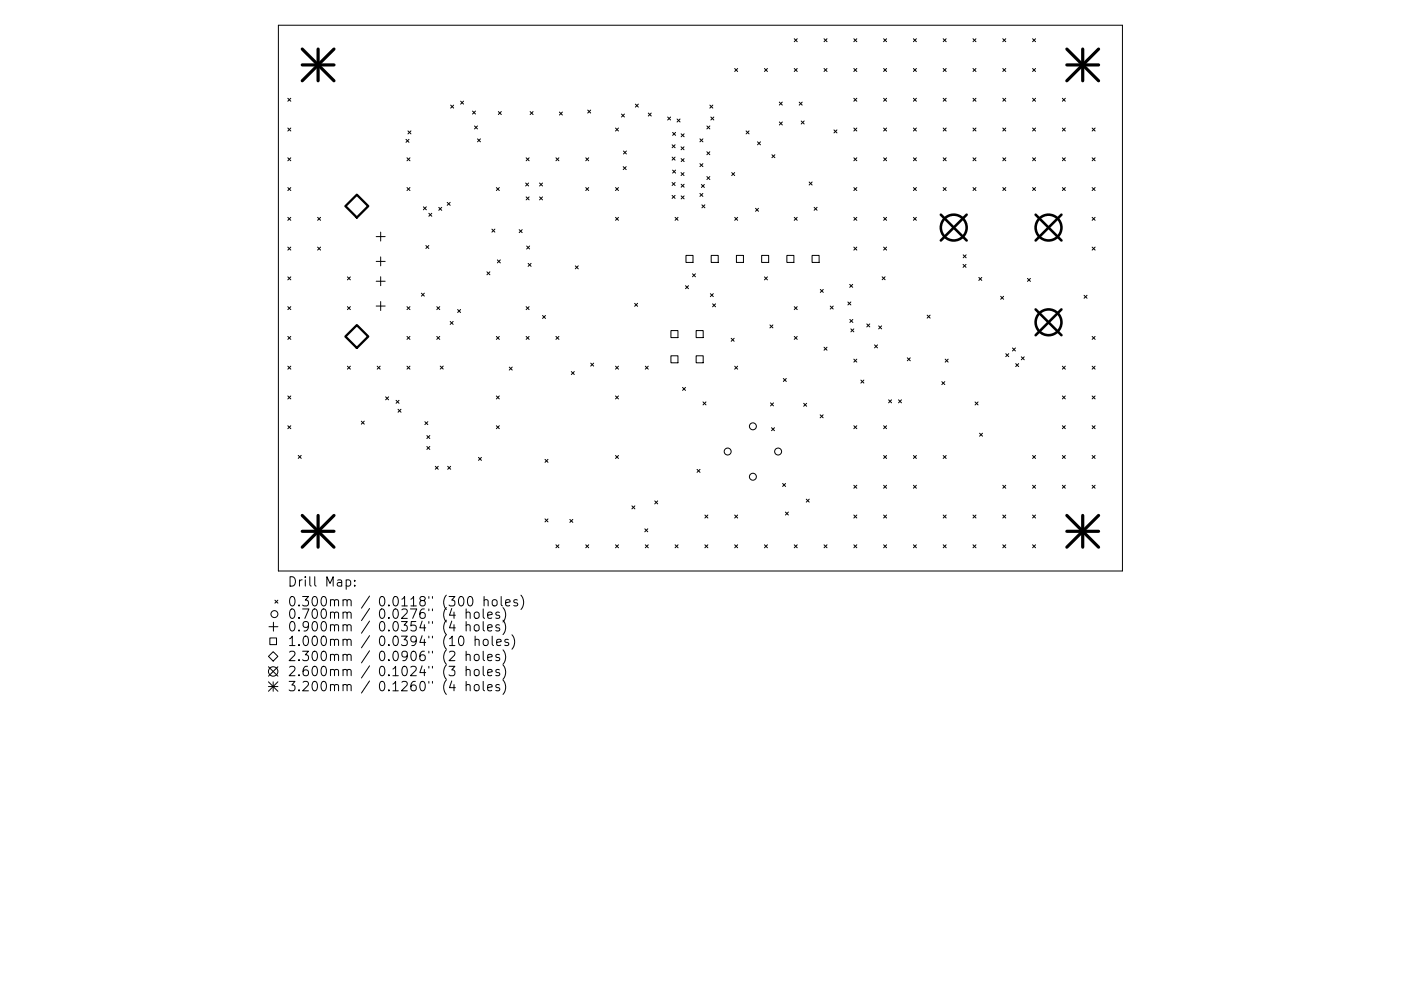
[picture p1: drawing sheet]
<svg xmlns="http://www.w3.org/2000/svg" width="297mm" height="210mm" viewBox="0 0 297 210" stroke-linecap="round" stroke-linejoin="round" font-family="sans-serif">
<defs><g id="words">
<g font-size="2.8">
<text x="60.9" y="124.5">Drill Map:</text>
<text x="60.9" y="128.7">0.300mm / 0.0118&quot; (300 holes)</text>
<text x="60.9" y="131.3">0.700mm / 0.0276&quot; (4 holes)</text>
<text x="60.9" y="134">0.900mm / 0.0354&quot; (4 holes)</text>
<text x="60.9" y="137.1">1.000mm / 0.0394&quot; (10 holes)</text>
<text x="60.9" y="140.3">2.300mm / 0.0906&quot; (2 holes)</text>
<text x="60.9" y="143.5">2.600mm / 0.1024&quot; (3 holes)</text>
<text x="60.9" y="146.7">3.200mm / 0.1260&quot; (4 holes)</text>
</g>
</g></defs>
<g fill="none" stroke="#000" stroke-width=".21">
<path d="M59 5.4h179v115.7h-179zM155.8 14.5l.6 .7M156.4 14.5l-.6 .7M162.1 14.5l.6 .7M162.7 14.5l-.6 .7M168.4 8.2l.6 .6M168.4 14.5l.6 .7M169 8.2l-.6 .6M169 14.5l-.6 .7M174.7 8.2l.6 .6M174.7 14.5l.6 .7M175.3 14.5l-.6 .7"/>
<path d="M175.3 8.2l-.6 .6M181 8.2l.7 .6M181 14.5l.7 .7M181.7 8.2l-.7 .6M181.7 14.5l-.7 .7M187.3 14.5l.7 .7M187.3 8.2l.7 .6M188 14.5l-.7 .7M188 8.2l-.7 .6M193.7 14.5l.6 .7M193.7 8.2l.6 .6M194.3 14.5l-.6 .7"/>
<path d="M194.3 8.2l-.6 .6M200 14.5l.6 .7M200 8.2l.6 .6M200.6 8.2l-.6 .6M200.6 14.5l-.6 .7M206.3 14.5l.6 .7M206.3 8.2l.6 .6M206.9 14.5l-.6 .7M206.9 8.2l-.6 .6M212.6 14.5l.6 .7M212.6 8.2l.6 .6M213.2 14.5l-.6 .7"/>
<path d="M213.2 8.2l-.6 .6M218.9 8.2l.7 .6M218.9 14.5l.7 .7M219.6 14.5l-.7 .7M219.6 8.2l-.7 .6M61 20.8l.7 .7M61 27.2l.7 .6M61 33.5l.7 .6M61 39.8l.7 .6M61.7 20.8l-.7 .7M61.7 27.2l-.7 .6M61.7 33.5l-.7 .6"/>
<path d="M61.7 39.8l-.7 .6M86.1 29.6l.6 .6M86.3 33.5l.6 .6M86.3 39.8l.6 .6M86.5 27.8l.6 .6M86.7 29.6l-.6 .6M86.9 33.5l-.6 .6M86.9 39.8l-.6 .6M87.1 27.8l-.6 .6M95.6 22.3l.6 .6M96.2 22.3l-.6 .6M97.7 21.5l.6 .6"/>
<path d="M98.3 21.5l-.6 .6M100.2 23.6l.6 .6M100.6 26.7l.6 .7M100.8 23.6l-.6 .6M101.2 26.7l-.6 .7M101.2 29.5l.7 .6M101.9 29.5l-.7 .6M105.2 39.8l.7 .6M105.7 23.7l.6 .6M105.9 39.8l-.7 .6M106.3 23.7l-.6 .6M111.4 38.8l.7 .7"/>
<path d="M111.6 33.5l.6 .6M112.1 38.8l-.7 .7M112.2 33.5l-.6 .6M112.4 23.7l.6 .6M113 23.7l-.6 .6M114.4 38.8l.6 .7M115 38.8l-.6 .7M117.9 33.5l.6 .6M118.5 33.5l-.6 .6M118.6 23.8l.6 .6M119.2 23.8l-.6 .6M124.2 39.8l.6 .6"/>
<path d="M124.2 33.5l.6 .6M124.6 23.4l.6 .6M124.8 33.5l-.6 .6M124.8 39.8l-.6 .6M125.2 23.4l-.6 .6M130.5 39.8l.6 .6M130.5 27.2l.6 .6M131.1 27.2l-.6 .6M131.1 39.8l-.6 .6M131.8 24.2l.6 .6M132.1 35.4l.7 .6M132.2 32l.6 .7"/>
<path d="M132.4 24.2l-.6 .6M132.8 35.4l-.7 .6M132.8 32l-.6 .7M134.7 22.1l.6 .6M135.3 22.1l-.6 .6M137.4 24l.7 .6M138.1 24l-.7 .6M141.6 24.8l.6 .7M142.2 24.8l-.6 .7M142.5 33.3l.6 .7M142.5 30.7l.6 .6M142.5 38.7l.6 .7"/>
<path d="M142.6 28.1l.6 .6M142.6 36.1l.6 .6M143.1 33.3l-.6 .7M143.1 30.7l-.6 .6M143.1 38.7l-.6 .7M143.2 28.1l-.6 .6M143.2 36.1l-.6 .6M143.6 25.2l.6 .7M144.2 25.2l-.6 .7M144.4 31.1l.6 .7M144.4 36.6l.6 .6M144.4 28.4l.6 .6"/>
<path d="M144.4 33.7l.6 .6M144.4 39.1l.6 .6M145 31.1l-.6 .7M145 36.6l-.6 .6M145 28.4l-.6 .6M145 33.7l-.6 .6M145 39.1l-.6 .6M148.4 29.5l.6 .6M148.4 34.7l.6 .7M148.7 39.1l.6 .7M149 29.5l-.6 .6M149 34.7l-.6 .7"/>
<path d="M149.3 39.1l-.6 .7M149.9 26.7l.6 .7M149.9 32.2l.6 .6M149.9 37.5l.6 .6M150.5 26.7l-.6 .7M150.5 32.2l-.6 .6M150.5 37.5l-.6 .6M150.5 22.3l.6 .6M150.7 24.8l.6 .7M151.1 22.3l-.6 .6M151.3 24.8l-.6 .7M155.1 36.6l.7 .6"/>
<path d="M155.8 36.6l-.7 .6M158.2 27.8l.6 .6M158.8 27.8l-.6 .6M160.6 30.1l.6 .6M161.2 30.1l-.6 .6M163.7 32.8l.6 .7M164.3 32.8l-.6 .7M165.2 21.7l.7 .6M165.2 25.9l.7 .6M165.9 21.7l-.7 .6M165.9 25.9l-.7 .6M169.4 21.7l.7 .6"/>
<path d="M169.9 25.7l.6 .6M170.1 21.7l-.7 .6M170.5 25.7l-.6 .6M171.6 38.6l.6 .6M172.2 38.6l-.6 .6M176.8 27.6l.6 .6M177.4 27.6l-.6 .6M181 27.2l.7 .6M181 20.8l.7 .7M181 33.5l.7 .6M181 39.8l.7 .6M181.7 27.2l-.7 .6"/>
<path d="M181.7 33.5l-.7 .6M181.7 20.8l-.7 .7M181.7 39.8l-.7 .6M187.3 27.2l.7 .6M187.3 20.8l.7 .7M187.3 33.5l.7 .6M188 20.8l-.7 .7M188 27.2l-.7 .6M188 33.5l-.7 .6M193.7 33.5l.6 .6M193.7 27.2l.6 .6M193.7 39.8l.6 .6"/>
<path d="M193.7 20.8l.6 .7M194.3 39.8l-.6 .6M194.3 33.5l-.6 .6M194.3 27.2l-.6 .6M194.3 20.8l-.6 .7M200 33.5l.6 .6M200 20.8l.6 .7M200 27.2l.6 .6M200 39.8l.6 .6M200.6 33.5l-.6 .6M200.6 27.2l-.6 .6M200.6 20.8l-.6 .7"/>
<path d="M200.6 39.8l-.6 .6M206.3 39.8l.6 .6M206.3 20.8l.6 .7M206.3 33.5l.6 .6M206.3 27.2l.6 .6M206.9 27.2l-.6 .6M206.9 20.8l-.6 .7M206.9 33.5l-.6 .6M206.9 39.8l-.6 .6M212.6 39.8l.6 .6M212.6 20.8l.6 .7M212.6 33.5l.6 .6"/>
<path d="M212.6 27.2l.6 .6M213.2 20.8l-.6 .7M213.2 39.8l-.6 .6M213.2 27.2l-.6 .6M213.2 33.5l-.6 .6M218.9 27.2l.7 .6M218.9 20.8l.7 .7M218.9 39.8l.7 .6M218.9 33.5l.7 .6M219.6 33.5l-.7 .6M219.6 39.8l-.7 .6M219.6 20.8l-.7 .7"/>
<path d="M219.6 27.2l-.7 .6M225.2 27.2l.7 .6M225.2 39.8l.7 .6M225.2 20.8l.7 .7M225.2 33.5l.7 .6M225.9 27.2l-.7 .6M225.9 33.5l-.7 .6M225.9 20.8l-.7 .7M225.9 39.8l-.7 .6M231.6 27.2l.6 .6M231.6 39.8l.6 .6M231.6 33.5l.6 .6"/>
<path d="M232.2 27.2l-.6 .6M232.2 39.8l-.6 .6M232.2 33.5l-.6 .6M61 46.1l.7 .6M61 52.4l.7 .7M61 58.7l.7 .7M61.7 46.1l-.7 .6M61.7 52.4l-.7 .7M61.7 58.7l-.7 .7M67.3 46.1l.7 .6M67.3 52.4l.7 .7M68 46.1l-.7 .6"/>
<path d="M68 52.4l-.7 .7M73.7 58.7l.6 .7M74.3 58.7l-.6 .7M79.8 50.2h1.9M79.8 55.5h1.9M79.8 59.7h1.9M80.7 49.3v1.8M80.7 54.5v1.9M80.7 58.7v1.9M89.8 43.9l.6 .6M90.3 52.1l.6 .6M90.4 43.9l-.6 .6"/>
<path d="M90.9 52.1l-.6 .6M90.9 45.2l.7 .7M91.6 45.2l-.7 .7M93 44l.7 .6M93.7 44l-.7 .6M94.8 42.9l.6 .7M95.4 42.9l-.6 .7M103.2 57.7l.7 .6M103.9 57.7l-.7 .6M104.3 48.6l.6 .7M104.9 48.6l-.6 .7M105.4 55.1l.7 .7"/>
<path d="M106.1 55.1l-.7 .7M110.1 48.7l.6 .7M110.7 48.7l-.6 .7M111.6 41.8l.6 .6M111.7 52.2l.6 .6M112 55.9l.6 .6M112.2 41.8l-.6 .6M112.3 52.2l-.6 .6M112.6 55.9l-.6 .6M114.4 41.8l.6 .6M115 41.8l-.6 .6M122 56.4l.6 .6"/>
<path d="M122.6 56.4l-.6 .6M130.5 46.1l.6 .6M131.1 46.1l-.6 .6M142.5 41.5l.6 .6M143.1 41.5l-.6 .6M143.1 46.1l.7 .6M143.8 46.1l-.7 .6M144.4 41.6l.6 .6M145 41.6l-.6 .6M145.4 54.2h1.5v1.5h-1.5zM146.8 58.1l.6 .6M147.4 58.1l-.6 .6"/>
<path d="M148.4 41l.6 .7M148.8 43.5l.6 .6M149 41l-.6 .7M149.4 43.5l-.6 .6M150.8 54.2h1.5v1.5h-1.5zM155.8 46.1l.6 .6M156.1 54.2h1.5v1.5h-1.5zM156.4 46.1l-.6 .6M160.2 44.2l.6 .6M160.8 44.2l-.6 .6M161.5 54.2h1.5v1.5h-1.5zM162.1 58.7l.6 .7"/>
<path d="M162.7 58.7l-.6 .7M166.8 54.2h1.5v1.5h-1.5zM168.4 46.1l.6 .6M169 46.1l-.6 .6M172.2 54.2h1.5v1.5h-1.5zM172.6 44l.6 .6M173.2 44l-.6 .6M181 46.1l.7 .6M181 52.4l.7 .7M181.7 52.4l-.7 .7M181.7 46.1l-.7 .6M187 58.7l.7 .7"/>
<path d="M187.3 46.1l.7 .6M187.3 52.4l.7 .7M187.7 58.7l-.7 .7M188 46.1l-.7 .6M188 52.4l-.7 .7M193.7 46.1l.6 .6M194.3 46.1l-.6 .6M204.2 56.1l.6 .6M204.2 54.1l.6 .6M204.8 56.1l-.6 .6M204.8 54.1l-.6 .6M207.5 58.9l.7 .6"/>
<path d="M208.2 58.9l-.7 .6M217.8 59.1l.7 .6M218.5 59.1l-.7 .6M231.6 46.1l.6 .6M231.6 52.4l.6 .7M232.2 46.1l-.6 .6M232.2 52.4l-.6 .7M61 65.1l.7 .6M61 71.4l.7 .6M61 77.7l.7 .6M61.7 65.1l-.7 .6M61.7 71.4l-.7 .6"/>
<path d="M61.7 77.7l-.7 .6M73.7 65.1l.6 .6M73.7 77.7l.6 .6M74.3 65.1l-.6 .6M74.3 77.7l-.6 .6M79.8 64.9h1.9M80 77.7l.6 .6M80.6 77.7l-.6 .6M80.7 64v1.9M86.3 71.4l.6 .6M86.3 77.7l.6 .6M86.3 65.1l.6 .6"/>
<path d="M86.9 71.4l-.6 .6M86.9 65.1l-.6 .6M86.9 77.7l-.6 .6M89.3 62.2l.7 .6M90 62.2l-.7 .6M92.6 71.4l.6 .6M92.6 65.1l.6 .6M93.2 65.1l-.6 .6M93.2 71.4l-.6 .6M93.3 77.7l.7 .6M94 77.7l-.7 .6M95.4 68.2l.7 .6"/>
<path d="M96.1 68.2l-.7 .6M97 65.7l.7 .6M97.7 65.7l-.7 .6M105.2 71.4l.7 .6M105.9 71.4l-.7 .6M108 77.9l.6 .6M108.6 77.9l-.6 .6M111.6 65.1l.6 .6M111.6 71.4l.6 .6M112.2 65.1l-.6 .6M112.2 71.4l-.6 .6M115 66.9l.7 .7"/>
<path d="M115.7 66.9l-.7 .7M117.9 71.4l.6 .6M118.5 71.4l-.6 .6M121.1 78.8l.7 .7M121.8 78.8l-.7 .7M125.2 77l.7 .7M125.9 77l-.7 .7M130.5 77.7l.6 .6M131.1 77.7l-.6 .6M134.6 64.4l.6 .6M135.2 64.4l-.6 .6M136.8 77.7l.6 .6"/>
<path d="M137.4 77.7l-.6 .6M142.3 70.1h1.4v1.5h-1.4zM142.3 75.5h1.4v1.5h-1.4zM145.3 60.6l.7 .7M146 60.6l-.7 .7M147.6 70.1h1.5v1.5h-1.5zM147.6 75.5h1.5v1.5h-1.5zM150.6 62.3l.6 .6M151.1 64.5l.6 .6M151.2 62.3l-.6 .6M151.7 64.5l-.6 .6M155 71.8l.7 .6"/>
<path d="M155.7 71.8l-.7 .6M155.8 77.7l.6 .6M156.4 77.7l-.6 .6M163.2 68.9l.7 .7M163.9 68.9l-.7 .7M168.4 65.1l.6 .6M168.4 71.4l.6 .6M169 65.1l-.6 .6M169 71.4l-.6 .6M173.9 61.4l.7 .6M174.6 61.4l-.7 .6M174.7 73.7l.6 .6"/>
<path d="M175.3 73.7l-.6 .6M176 64.9l.7 .7M176.7 64.9l-.7 .7M179.8 64.1l.6 .6M180.2 60.3l.6 .7M180.2 67.8l.6 .6M180.4 64.1l-.6 .6M180.4 69.8l.6 .6M180.8 60.3l-.6 .7M180.8 67.8l-.6 .6M181 69.8l-.6 .6M181 76.2l.7 .6"/>
<path d="M181.7 76.2l-.7 .6M183.8 68.7l.6 .7M184.4 68.7l-.6 .7M185.4 73.2l.6 .6M186 73.2l-.6 .6M186.3 69.1l.6 .7M186.9 69.1l-.6 .7M192.4 75.9l.6 .6M193 75.9l-.6 .6M196.6 66.9l.6 .6M197.2 66.9l-.6 .6M200.4 76.2l.6 .6"/>
<path d="M201 76.2l-.6 .6M212.2 62.9l.6 .6M212.8 62.9l-.6 .6M213.2 75l.7 .7M213.9 75l-.7 .7M214.7 73.8l.6 .7M215.3 73.8l-.6 .7M215.3 77.1l.7 .7M216 77.1l-.7 .7M216.5 75.7l.7 .6M217.2 75.7l-.7 .6M225.2 77.7l.7 .6"/>
<path d="M225.9 77.7l-.7 .6M229.8 62.7l.7 .6M230.5 62.7l-.7 .6M231.6 71.4l.6 .6M231.6 77.7l.6 .6M232.2 71.4l-.6 .6M232.2 77.7l-.6 .6M61 84l.7 .6M61 90.3l.7 .7M61.7 84l-.7 .6M61.7 90.3l-.7 .7M63.2 96.6l.7 .7"/>
<path d="M63.9 96.6l-.7 .7M76.6 89.4l.6 .6M77.2 89.4l-.6 .6M81.8 84.2l.6 .6M82.4 84.2l-.6 .6M84 84.9l.6 .7M84.4 86.8l.6 .7M84.6 84.9l-.6 .7M85 86.8l-.6 .7M90.1 89.5l.6 .6M90.5 92.4l.6 .6M90.5 94.7l.6 .7"/>
<path d="M90.7 89.5l-.6 .6M91.1 92.4l-.6 .6M91.1 94.7l-.6 .7M92.3 98.9l.6 .7M92.9 98.9l-.6 .7M94.9 98.9l.7 .7M95.6 98.9l-.7 .7M101.4 97l.7 .7M102.1 97l-.7 .7M105.2 84l.7 .6M105.2 90.3l.7 .7M105.9 84l-.7 .6"/>
<path d="M105.9 90.3l-.7 .7M115.6 97.5l.6 .6M116.2 97.5l-.6 .6M130.5 84l.6 .6M130.5 96.6l.6 .7M131.1 84l-.6 .6M131.1 96.6l-.6 .7M144.7 82.2l.6 .6M145.3 82.2l-.6 .6M147.8 99.6l.6 .6M148.4 99.6l-.6 .6M149 85.3l.7 .6"/>
<path d="M149.7 85.3l-.7 .6M163.4 85.5l.6 .6M163.6 90.7l.6 .7M164 85.5l-.6 .6M164.2 90.7l-.6 .7M166.1 80.3l.6 .6M166.7 80.3l-.6 .6M170.4 85.6l.6 .6M171 85.6l-.6 .6M173.9 88l.6 .6M174.5 88l-.6 .6M181 90.3l.7 .7"/>
<path d="M181.7 90.3l-.7 .7M182.5 80.6l.7 .7M183.2 80.6l-.7 .7M187.3 96.6l.7 .7M187.3 90.3l.7 .7M188 90.3l-.7 .7M188 96.6l-.7 .7M188.4 84.8l.6 .7M189 84.8l-.6 .7M190.5 84.8l.6 .7M191.1 84.8l-.6 .7M193.7 96.6l.6 .7"/>
<path d="M194.3 96.6l-.6 .7M199.7 81l.6 .6M200 96.6l.6 .7M200.3 81l-.6 .6M200.6 96.6l-.6 .7M206.7 85.3l.7 .6M207.4 85.3l-.7 .6M207.7 91.9l.6 .6M208.3 91.9l-.6 .6M218.9 96.6l.7 .7M219.6 96.6l-.7 .7M225.2 84l.7 .6"/>
<path d="M225.2 90.3l.7 .7M225.2 96.6l.7 .7M225.9 84l-.7 .6M225.9 96.6l-.7 .7M225.9 90.3l-.7 .7M231.6 90.3l.6 .7M231.6 96.6l.6 .7M231.6 84l.6 .6M232.2 90.3l-.6 .7M232.2 96.6l-.6 .7M232.2 84l-.6 .6M115.6 110.1l.6 .6"/>
<path d="M116.2 110.1l-.6 .6M117.9 115.6l.6 .6M118.5 115.6l-.6 .6M120.8 110.2l.6 .6M121.4 110.2l-.6 .6M124.2 115.6l.6 .6M124.8 115.6l-.6 .6M130.5 115.6l.6 .6M131.1 115.6l-.6 .6M134 107.3l.6 .7M134.6 107.3l-.6 .7M136.7 112.2l.6 .6"/>
<path d="M136.8 115.6l.6 .6M137.3 112.2l-.6 .6M137.4 115.6l-.6 .6M138.8 106.3l.6 .6M139.4 106.3l-.6 .6M143.1 115.6l.7 .6M143.8 115.6l-.7 .6M149.4 115.6l.7 .6M149.4 109.3l.7 .6M150.1 109.3l-.7 .6M150.1 115.6l-.7 .6M155.8 115.6l.6 .6"/>
<path d="M155.8 109.3l.6 .6M156.4 109.3l-.6 .6M156.4 115.6l-.6 .6M162.1 115.6l.6 .6M162.7 115.6l-.6 .6M165.9 102.6l.7 .6M166.5 108.6l.7 .7M166.6 102.6l-.7 .6M167.2 108.6l-.7 .7M168.4 115.6l.6 .6M169 115.6l-.6 .6M170.9 105.9l.7 .6"/>
<path d="M171.6 105.9l-.7 .6M174.7 115.6l.6 .6M175.3 115.6l-.6 .6M181 103l.7 .6M181 109.3l.7 .6M181 115.6l.7 .6M181.7 103l-.7 .6M181.7 109.3l-.7 .6M181.7 115.6l-.7 .6M187.3 109.3l.7 .6M187.3 115.6l.7 .6M187.3 103l.7 .6"/>
<path d="M188 103l-.7 .6M188 109.3l-.7 .6M188 115.6l-.7 .6M193.7 115.6l.6 .6M193.7 103l.6 .6M194.3 103l-.6 .6M194.3 115.6l-.6 .6M200 115.6l.6 .6M200 109.3l.6 .6M200.6 109.3l-.6 .6M200.6 115.6l-.6 .6M206.3 109.3l.6 .6"/>
<path d="M206.3 115.6l.6 .6M206.9 109.3l-.6 .6M206.9 115.6l-.6 .6M212.6 115.6l.6 .6M212.6 109.3l.6 .6M212.6 103l.6 .6M213.2 103l-.6 .6M213.2 109.3l-.6 .6M213.2 115.6l-.6 .6M218.9 109.3l.7 .6M218.9 103l.7 .6M218.9 115.6l.7 .6"/>
<path d="M219.6 103l-.7 .6M219.6 109.3l-.7 .6M219.6 115.6l-.7 .6M225.2 103l.7 .6M225.9 103l-.7 .6M231.6 103l.6 .6M232.2 103l-.6 .6M56.9 139.3l1-1 1 1-1 1zM57 133h1.9M57.2 135.4h1.4v1.4h-1.4zM58 132v1.9M58.3 127.3l.6 .7"/>
<path d="M58.9 127.3l-.6 .7M73.4 123.1l.6-.1 .4 .4v.6l-.2 .3h-.8M75.2 124.2v.2M75.2 123.1v.2M97.4 135.2l.5-.2a1.25 1.25 0 0 1 0 2l-.4-.1-.2-.3-.1-.9zM98.8 130.1a.5 .5 0 0 1 .9 0v1.1M98.8 132.7a.5 .5 0 0 1 .9 .1v1.1M98.8 139a.5 .5 0 0 1 .9 .1v1.1M98.8 129.2v2M98.8 131.9v2M98.8 138.2v2M99.3 126.7l.5-.1a1.25 1.25 0 0 1 0 2l-.4-.1-.2-.3-.1-.9z"/>
<path d="M100.6 130.1a.54 .54 0 0 1 .6-.2 .54 .54 0 0 1 .4 .3v.6a.54 .54 0 0 1-.5 .4 .54 .54 0 0 1-.6-.4zM100.6 132.7a.54 .54 0 0 1 .6-.2 .54 .54 0 0 1 .4 .4v.6a.54 .54 0 0 1-.5 .4 .54 .54 0 0 1-.6-.4zM100.6 139a.54 .54 0 0 1 .6-.2 .54 .54 0 0 1 .4 .4v.6a.54 .54 0 0 1-.5 .4 .54 .54 0 0 1-.6-.4zM100.7 135.8a.5 .5 0 0 1 .9 .1v1.1M100.7 135v2M102.4 129.2v1.7l.3 .3M102.4 131.9v1.7l.3 .3M102.4 138.2v1.7l.3 .3M102.5 135.8a.54 .54 0 0 1 .6-.2 .54 .54 0 0 1 .4 .4l-.1 .8a.54 .54 0 0 1-.5 .2 .54 .54 0 0 1-.5-.4zM102.6 127.4l.3-.2 .5 .1 .1 1.3M102.6 126.6v2M103.4 130.5l1-.2-.1-.3-.6-.1-.3 .2 .1 1h.8"/>
<path d="M103.4 133.2l1-.2-.1-.4-.6-.1-.3 .3 .1 1h.8M103.4 139.5l1-.2-.1-.4-.6-.1-.3 .3 .1 1h.8M104.4 135v1.7l.2 .3M104.4 127.4l.3-.2a.54 .54 0 0 1 .7 .4v.6a.54 .54 0 0 1-.5 .4 .54 .54 0 0 1-.5-.4zM105.3 136.3l1-.2-.1-.4-.6-.1-.3 .3 .1 1h.8M105.9 130l-.5-.1-.3 .2 .1 .3 .7 .2v.5h-.8M105.9 132.6l-.5-.1-.3 .3 .1 .3 .7 .2v.5h-.8M105.9 138.9l-.5-.1-.3 .3 .1 .3 .7 .2v.5h-.8M106.3 126.6v1.7l.2 .3M106.6 128.9a2.29 2.29 0 0 1 0 3.1M106.6 131.6a2.29 2.29 0 0 1 0 3M106.6 137.9a2.29 2.29 0 0 1 0 3"/>
<path d="M107.2 127.9l1-.2-.1-.4-.6-.1-.3 .3 .1 1h.8M107.8 135.7l-.5-.1-.3 .3 .1 .3 .7 .2v.5h-.8M108.5 134.7a2.29 2.29 0 0 1 0 3M109.7 127.3l-.5-.1-.3 .3 .1 .3 .7 .2v.5h-.8M110.4 126.3a2.29 2.29 0 0 1 0 3M56.9 141.5l2 2M56.9 144.7l2 2M56.9 145.7h2M57.9 144.7v2M58.9 141.5l-2 2M58.9 144.7l-2 2M98.8 142.2a.5 .5 0 0 1 .9 .1v1.1"/>
<path d="M98.8 145.4a.5 .5 0 0 1 .9 .1v1.1M98.8 141.4v2M98.8 144.6v2M100.6 142.2a.54 .54 0 0 1 .6-.2 .54 .54 0 0 1 .4 .4v.6a.54 .54 0 0 1-.5 .4 .54 .54 0 0 1-.6-.4zM100.6 145.4a.54 .54 0 0 1 .6-.2 .54 .54 0 0 1 .4 .4v.6a.54 .54 0 0 1-.5 .4 .54 .54 0 0 1-.6-.4zM102.4 141.4v1.7l.3 .3M102.4 144.6v1.7l.3 .3M103.4 142.7l1-.2-.1-.4-.6-.1-.3 .3 .1 1h.8M103.4 145.9l1-.2-.1-.4-.6-.1-.3 .3 .1 1h.8M105.9 142.1l-.5-.1-.3 .3 .1 .3 .7 .2v.5h-.8M105.9 145.3l-.5-.1-.3 .3 .1 .3 .7 .2v.5h-.8M106.6 141.1a2.29 2.29 0 0 1 0 3"/>
<path d="M106.6 144.3a2.29 2.29 0 0 1 0 3"/>
<circle cx="154.3" cy="95.8" r=".74"/>
<circle cx="159.6" cy="90.5" r=".74"/>
<circle cx="165" cy="95.8" r=".74"/>
<circle cx="159.6" cy="101.1" r=".74"/>
<circle cx="58.2" cy="130.3" r=".74"/>
<circle cx="57.9" cy="142.5" r="1"/>
</g>
<path d="M73.2 43.7l2.5-2.4 2.4 2.4-2.4 2.5zM73.2 71.4l2.5-2.4 2.4 2.4-2.4 2.4z" fill="none" stroke="#000" stroke-width=".48"/>
<g fill="none" stroke="#000" stroke-width=".55">
<path d="M199.5 45.5l5.4 5.5M204.9 45.5l-5.4 5.5M219.6 45.5l5.4 5.5M225 45.5l-5.4 5.5M219.6 65.6l5.4 5.5M225 65.6l-5.4 5.5"/>
<circle cx="202.2" cy="48.3" r="2.74"/>
<circle cx="222.3" cy="48.3" r="2.74"/>
<circle cx="222.3" cy="68.4" r="2.74"/>
</g>
<g fill="none" stroke="#000" stroke-width=".67">
<path d="M64.1 10.4l6.7 6.7M64.1 13.8h6.7M67.4 10.4v6.7M70.8 10.4l-6.7 6.7M226.2 13.8h6.7M226.2 10.4l6.7 6.7M229.6 10.4v6.7M232.9 10.4l-6.7 6.7M64.1 109.4l6.7 6.7M64.1 112.7h6.7M67.4 109.4v6.7M70.8 109.4l-6.7 6.7"/>
<path d="M226.2 112.7h6.7M226.2 109.4l6.7 6.7M229.6 109.4v6.7M232.9 109.4l-6.7 6.7"/>
</g>
<use href="#words"/>
</svg>
